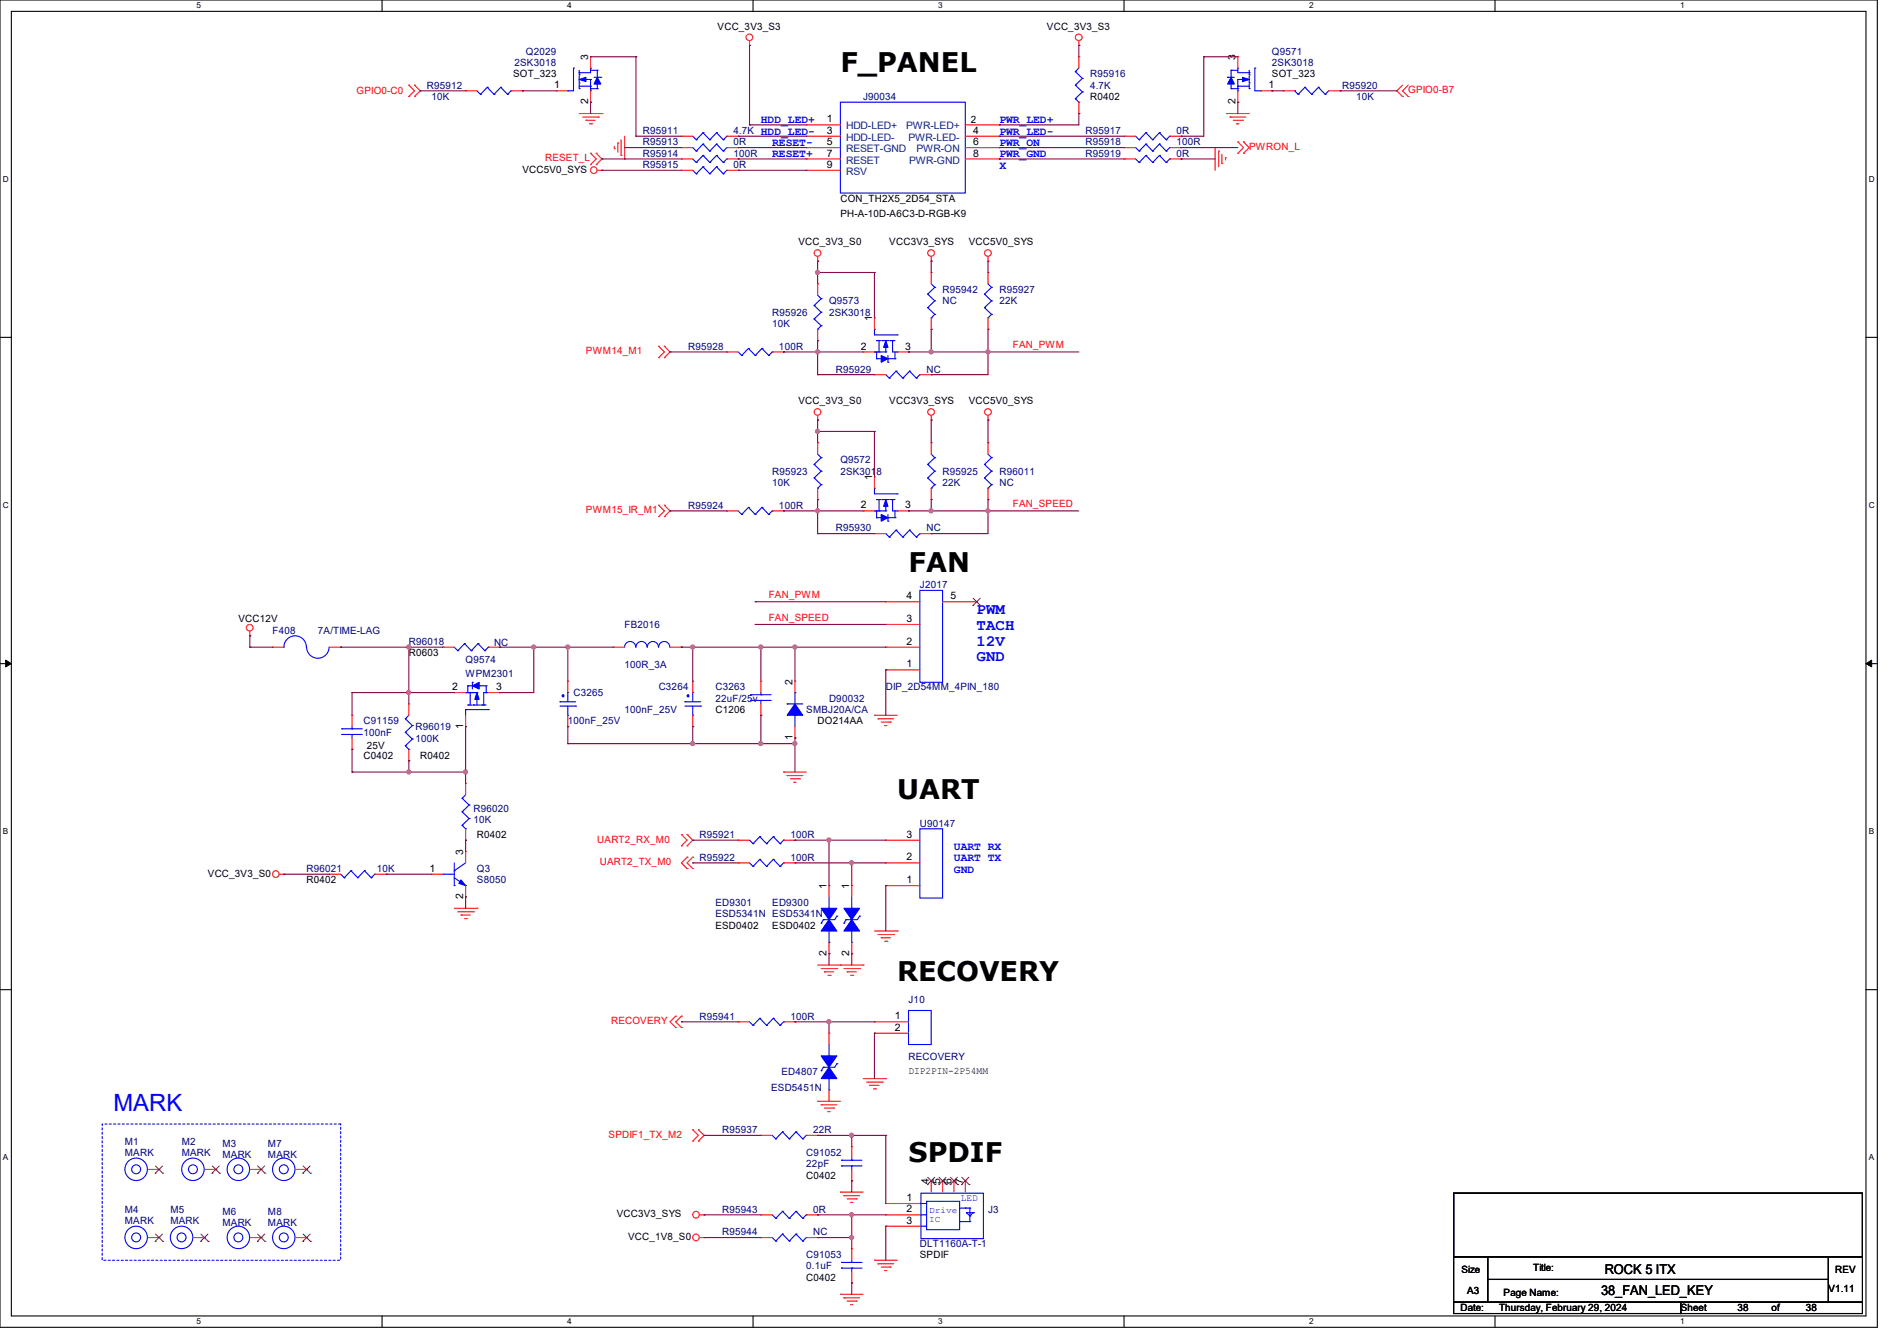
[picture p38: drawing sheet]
<svg xmlns="http://www.w3.org/2000/svg" width="297mm" height="210mm" viewBox="0 0 297 210" stroke-linecap="round" stroke-linejoin="round" font-family="sans-serif">
<defs><g id="words">
<g font-size="4.2">
<text x="131.6" y="11.3">F_PANEL</text>
<text x="142.2" y="89.6">FAN</text>
<text x="140.5" y="125.1">UART</text>
<text x="140.5" y="153.6">RECOVERY</text>
<text x="142.2" y="182">SPDIF</text>
</g>
<text font-size="3.7" fill="#00f" x="17.8" y="174">MARK</text>
<g font-size="2.5" fill="#00f">
<text x="152.9" y="96.2">PWM</text>
<text x="152.9" y="98.7">TACH</text>
<text x="152.9" y="101.1">12V</text>
<text x="152.9" y="103.6">GND</text>
</g>
<g font-size="2.1">
<text x="250.7" y="202.9">38_FAN_LED_KEY</text>
<text x="251.2" y="199.5">ROCK 5 ITX</text>
</g>
<g font-size="1.8" fill="#00f">
<text x="119.1" y="19.3">HDD_LED+</text>
<text x="120.9" y="22.9">RESET-</text>
<text x="156.5" y="19.3">PWR_LED+</text>
<text x="156.5" y="21.1">PWR_LED-</text>
<text x="156.5" y="22.9">PWR_ON</text>
<text x="120.9" y="24.6">RESET+</text>
<text x="156.5" y="24.6">PWR_GND</text>
<text x="156.5" y="26.4">X</text>
<text x="149.4" y="133.1">UART RX</text>
<text x="149.4" y="134.9">UART TX</text>
<text x="149.4" y="136.7">GND</text>
</g>
<g font-size="1.6">
<text x="112.4" y="4.7">VCC_3V3_S3</text>
<text x="163.9" y="4.7">VCC_3V3_S3</text>
<text x="92.1" y="9.4" transform="rotate(-90 92.1 9.4)">3</text>
<text x="193.4" y="9.4" transform="rotate(-90 193.4 9.4)">3</text>
<text x="80.3" y="12.1">SOT_323</text>
<text x="86.8" y="13.8">1</text>
<text x="92.1" y="16.3" transform="rotate(-90 92.1 16.3)">2</text>
<text x="170.7" y="15.7">R0402</text>
<text x="193.4" y="16.3" transform="rotate(-90 193.4 16.3)">2</text>
<text x="198.6" y="13.8">1</text>
<text x="199.1" y="12.1">SOT_323</text>
<text x="129.5" y="19.2">1</text>
<text x="129.5" y="21">3</text>
<text x="129.5" y="22.7">5</text>
<text x="152" y="19.2">2</text>
<text x="152.4" y="21">4</text>
<text x="152.4" y="22.7">6</text>
<text x="81.8" y="27.1">VCC5V0_SYS</text>
<text x="129.5" y="24.5">7</text>
<text x="129.5" y="26.3">9</text>
<text x="152.4" y="24.5">8</text>
<text x="131.6" y="31.7">CON_TH2X5_2D54_STA</text>
<text x="131.6" y="34">PH-A-10D-A6C3-D-RGB-K9</text>
<text x="125" y="38.4">VCC_3V3_S0</text>
<text x="139.2" y="38.4">VCC3V3_SYS</text>
<text x="151.7" y="38.4">VCC5V0_SYS</text>
<text x="136.5" y="50.3" transform="rotate(-90 136.5 50.3)">1</text>
<text x="134.8" y="54.7">2</text>
<text x="141.7" y="54.7">3</text>
<text x="125" y="63.3">VCC_3V3_S0</text>
<text x="139.2" y="63.3">VCC3V3_SYS</text>
<text x="151.7" y="63.3">VCC5V0_SYS</text>
<text x="136.5" y="75.2" transform="rotate(-90 136.5 75.2)">1</text>
<text x="134.8" y="79.6">2</text>
<text x="141.7" y="79.6">3</text>
<text x="141.9" y="93.9">4</text>
<text x="148.8" y="93.9">5</text>
<text x="37.3" y="97.5">VCC12V</text>
<text x="141.9" y="101">2</text>
<text x="141.9" y="97.4">3</text>
<text x="64" y="102.8">R0603</text>
<text x="124.1" y="107.2" transform="rotate(-90 124.1 107.2)">2</text>
<text x="141.9" y="104.5">1</text>
<text x="70.8" y="108.1">2</text>
<text x="77.7" y="108.1">3</text>
<text x="112" y="111.7">C1206</text>
<text x="128" y="113.5">DO214AA</text>
<text x="56.9" y="118.8">C0402</text>
<text x="57.4" y="117.3">25V</text>
<text x="65.8" y="118.8">R0402</text>
<text x="72.5" y="114.1" transform="rotate(-90 72.5 114.1)">1</text>
<text x="124.1" y="115.9" transform="rotate(-90 124.1 115.9)">1</text>
<text x="74.7" y="131.2">R0402</text>
<text x="141.9" y="131.2">3</text>
<text x="32.6" y="137.3">VCC_3V3_S0</text>
<text x="67.2" y="136.5">1</text>
<text x="72.5" y="133.9" transform="rotate(-90 72.5 133.9)">3</text>
<text x="141.9" y="134.7">2</text>
<text x="48" y="138.3">R0402</text>
<text x="72.5" y="140.8" transform="rotate(-90 72.5 140.8)">2</text>
<text x="129.4" y="139.2" transform="rotate(-90 129.4 139.2)">1</text>
<text x="133" y="139.2" transform="rotate(-90 133 139.2)">1</text>
<text x="141.9" y="138.3">1</text>
<text x="112" y="145.5">ESD0402</text>
<text x="120.9" y="145.5">ESD0402</text>
<text x="129.4" y="149.7" transform="rotate(-90 129.4 149.7)">2</text>
<text x="133" y="149.7" transform="rotate(-90 133 149.7)">2</text>
<text x="140.1" y="159.6">1</text>
<text x="140.1" y="161.4">2</text>
<text x="142.2" y="168.2">DIP2PIN-2P54MM</text>
<text x="126.2" y="184.6">C0402</text>
<text x="145.4" y="185.5" transform="rotate(-90 145.4 185.5)">4</text>
<text x="147.2" y="185.5" transform="rotate(-90 147.2 185.5)">5</text>
<text x="149" y="185.5" transform="rotate(-90 149 185.5)">6</text>
<text x="150.7" y="185.5" transform="rotate(-90 150.7 185.5)">7</text>
<text x="96.6" y="190.6">VCC3V3_SYS</text>
<text x="141.9" y="191.6">3</text>
<text x="141.9" y="189.9">2</text>
<text x="141.9" y="188.1">1</text>
<text x="98.3" y="194.2">VCC_1V8_S0</text>
<text x="144" y="197">SPDIF</text>
<text x="126.2" y="200.6">C0402</text>
<text x="228.8" y="199.3">Size</text>
<text x="229.7" y="202.7">A3</text>
<text x="235.4" y="202.9">Page Name:</text>
<text x="240" y="199">Title:</text>
<text x="286.3" y="202.4">V1.11</text>
<text x="287.3" y="199.3">REV</text>
<text x="228.6" y="205.4">Date:</text>
<text x="234.7" y="205.4">Thursday, February 29, 2024</text>
<text x="263.1" y="205.4">Sheet</text>
<text x="272" y="205.4">38</text>
<text x="277.4" y="205.4">of</text>
<text x="282.7" y="205.4">38</text>
</g>
<g font-size="1.6" fill="#000080">
<text x="80.6" y="10.3">2SK3018</text>
<text x="82.3" y="8.6">Q2029</text>
<text x="199.1" y="8.6">Q9571</text>
<text x="199.1" y="10.3">2SK3018</text>
<text x="66.8" y="13.9">R95912</text>
<text x="67.6" y="15.7">10K</text>
<text x="135.1" y="15.7">J90034</text>
<text x="170.7" y="12.1">R95916</text>
<text x="170.7" y="13.9">4.7K</text>
<text x="210.1" y="13.9">R95920</text>
<text x="212.3" y="15.7">10K</text>
<text x="100.6" y="22.8">R95913</text>
<text x="100.6" y="21">R95911</text>
<text x="114.9" y="22.8">0R</text>
<text x="114.9" y="21">4.7K HDD_LED-</text>
<text x="170" y="21">R95917</text>
<text x="170" y="22.8">R95918</text>
<text x="184.2" y="21">0R</text>
<text x="184.2" y="22.8">100R</text>
<text x="100.6" y="26.3">R95915</text>
<text x="100.6" y="24.6">R95914</text>
<text x="114.9" y="26.3">0R</text>
<text x="114.9" y="24.6">100R</text>
<text x="170" y="24.6">R95919</text>
<text x="184.2" y="24.6">0R</text>
<text x="129.8" y="47.7">Q9573</text>
<text x="147.6" y="45.9">R95942</text>
<text x="147.6" y="47.7">NC</text>
<text x="156.5" y="45.9">R95927</text>
<text x="156.5" y="47.7">22K</text>
<text x="120.9" y="49.4">R95926</text>
<text x="120.9" y="51.2">10K</text>
<text x="129.8" y="49.4">2SK3018</text>
<text x="107.7" y="54.8">R95928</text>
<text x="122" y="54.8">100R</text>
<text x="130.9" y="58.3">R95929</text>
<text x="145.1" y="58.3">NC</text>
<text x="120.9" y="74.3">R95923</text>
<text x="120.9" y="76.1">10K</text>
<text x="131.6" y="72.6">Q9572</text>
<text x="131.6" y="74.3">2SK301</text>
<text x="137.2" y="74.3">8</text>
<text x="147.6" y="74.3">R95925</text>
<text x="147.6" y="76.1">22K</text>
<text x="156.5" y="74.3">R96011</text>
<text x="156.5" y="76.1">NC</text>
<text x="107.7" y="79.7">R95924</text>
<text x="122" y="79.7">100R</text>
<text x="130.9" y="83.2">R95930</text>
<text x="145.1" y="83.2">NC</text>
<text x="144" y="92.1">J2017</text>
<text x="42.7" y="99.2">F408</text>
<text x="49.8" y="99.2">7A/TIME-LAG</text>
<text x="64" y="101">R96018</text>
<text x="77.3" y="101.2">NC</text>
<text x="97.8" y="98.3">FB2016</text>
<text x="72.9" y="103.8">Q9574</text>
<text x="72.9" y="106">WPM2301</text>
<text x="97.8" y="104.6">100R_3A</text>
<text x="56.9" y="113.5">C91159</text>
<text x="88.9" y="113.5">100nF_25V</text>
<text x="89.8" y="109">C3265</text>
<text x="97.8" y="111.7">100nF_25V</text>
<text x="103.1" y="108.1">C3264</text>
<text x="112" y="108.1">C3263</text>
<text x="112" y="109.9">22uF/25v</text>
<text x="126.2" y="111.7">SMBJ20A/CA</text>
<text x="129.8" y="109.9">D90032</text>
<text x="138.7" y="108.1">DIP_2D54MM_4PIN_180</text>
<text x="56.9" y="115.2">100nF</text>
<text x="65.1" y="114.3">R96019</text>
<text x="65.1" y="116.1">100K</text>
<text x="74.1" y="127.1">R96020</text>
<text x="74.1" y="128.9">10K</text>
<text x="109.5" y="131.2">R95921</text>
<text x="123.7" y="131.2">100R</text>
<text x="144" y="129.5">U90147</text>
<text x="48" y="136.6">R96021</text>
<text x="59" y="136.6">10K</text>
<text x="74.7" y="136.6">Q3</text>
<text x="109.5" y="134.8">R95922</text>
<text x="123.7" y="134.8">100R</text>
<text x="74.7" y="138.3">S8050</text>
<text x="112" y="141.9">ED9301</text>
<text x="112" y="143.7">ESD5341N ESD5341N</text>
<text x="120.9" y="141.9">ED9300</text>
<text x="109.5" y="159.7">R95941</text>
<text x="123.7" y="159.7">100R</text>
<text x="142.2" y="157">J10</text>
<text x="142.2" y="166.1">RECOVERY</text>
<text x="120.7" y="170.9">ESD5451N</text>
<text x="122.3" y="168.4">ED4807</text>
<text x="19.6" y="179.2">M1</text>
<text x="28.4" y="179.2">M2</text>
<text x="34.8" y="179.6">M3</text>
<text x="42" y="179.6">M7</text>
<text x="113.1" y="177.5">R95937</text>
<text x="127.3" y="177.5">22R</text>
<text x="19.6" y="181">MARK</text>
<text x="28.4" y="181">MARK</text>
<text x="34.8" y="181.4">MARK</text>
<text x="42" y="181.4">MARK</text>
<text x="126.2" y="181">C91052</text>
<text x="126.2" y="182.8">22pF</text>
<text x="19.6" y="189.9">M4</text>
<text x="19.6" y="191.7">MARK</text>
<text x="26.7" y="189.9">M5</text>
<text x="26.7" y="191.7">MARK</text>
<text x="34.8" y="190.2">M6</text>
<text x="42" y="190.2">M8</text>
<text x="113.1" y="189.9">R95943</text>
<text x="127.3" y="189.9">0R</text>
<text x="154.7" y="189.9">J3</text>
<text x="34.8" y="192">MARK</text>
<text x="42" y="192">MARK</text>
<text x="113.1" y="193.5">R95944</text>
<text x="126.2" y="197">C91053</text>
<text x="127.3" y="193.5">NC</text>
<text x="144" y="195.2">DLT1160A-T-1</text>
<text x="126.2" y="198.8">0.1uF</text>
</g>
<g font-size="1.6" fill="#f00">
<text x="55.8" y="14.8">GPIO0-C0</text>
<text x="220.5" y="14.6">GPIO0-B7</text>
<text x="195.6" y="23.5">PWRON_L</text>
<text x="85.3" y="25.3">RESET_L</text>
<text x="91.7" y="55.5">PWM14_M1</text>
<text x="158.6" y="54.6">FAN_PWM</text>
<text x="91.7" y="80.4">PWM15_IR_M1</text>
<text x="158.6" y="79.5">FAN_SPEED</text>
<text x="120.4" y="93.7">FAN_PWM</text>
<text x="120.4" y="97.2">FAN_SPEED</text>
<text x="93.5" y="132">UART2_RX_M0</text>
<text x="93.9" y="135.5">UART2_TX_M0</text>
<text x="95.7" y="160.4">RECOVERY</text>
<text x="95.3" y="178.2">SPDIF1_TX_M2</text>
</g>
<g font-size="1.6" fill="#004080">
<text x="132.5" y="20.3">HDD-LED+</text>
<text x="132.5" y="22.1">HDD-LED-</text>
<text x="132.5" y="23.8">RESET-GND</text>
<text x="141.9" y="20.3">PWR-LED+</text>
<text x="142.2" y="22.1">PWR-LED-</text>
<text x="143.5" y="23.8">PWR-ON</text>
<text x="132.5" y="25.6">RESET</text>
<text x="132.5" y="27.4">RSV</text>
<text x="142.3" y="25.6">PWR-GND</text>
</g>
<text font-size="1.6" fill="#00f" x="150.4" y="188.1">LED</text>
<g font-size="1.4" fill="#00f">
<text x="145.5" y="189.9">Drive</text>
<text x="145.5" y="191.3">IC</text>
</g>
<g font-size="1.3">
<text x="30.8" y="1.3">5</text>
<text x="88.8" y="1.3">4</text>
<text x="146.9" y="1.3">3</text>
<text x="205" y="1.3">2</text>
<text x="263.1" y="1.3">1</text>
<text x=".5" y="28.4">D</text>
<text x="292.6" y="28.4">D</text>
<text x=".5" y="79.5">C</text>
<text x="292.6" y="79.5">C</text>
<text x=".5" y="130.6">B</text>
<text x="292.6" y="130.6">B</text>
<text x=".5" y="181.7">A</text>
<text x="292.6" y="181.7">A</text>
<text x="30.8" y="207.4">5</text>
<text x="88.8" y="207.4">4</text>
<text x="146.9" y="207.4">3</text>
<text x="205" y="207.4">2</text>
<text x="263.1" y="207.4">1</text>
</g>
</g></defs>
<g fill="none" stroke="#000" stroke-width=".17">
<path d="M0 0h293.9v207.9h-293.9zM1.8 1.8h290.3v204.3h-290.3zM59.8 0v1.8M117.9 0v1.8M176 0v1.8M234.1 0v1.8M0 52.8h1.8M292.1 52.8h1.8M0 103.9h1.8M292.1 103.9h1.8M0 155h1.8M292.1 155h1.8"/>
<path d="M227.6 186.9h64v9.9h-64zM227.6 196.8h5.3v7.1h-5.3zM232.9 196.8h53.4v3.6h-53.4zM286.3 196.8h5.3v7.1h-5.3zM59.8 206.1v1.8M117.9 206.1v1.8M176 206.1v1.8M227.6 203.9h35.5v1.8h-35.5zM232.9 200.4h53.4v3.5h-53.4zM234.1 206.1v1.8M263.1 203.9h28.5v1.8h-28.5z"/>
</g>
<path d="M.9 103.4l.9 .5-.9 .5zM292.1 103.9l.9-.5v1z" fill="#000"/>
<path d="M.9 103.4l.9 .5-.9 .5zM292.1 103.9l.9-.5v1z" fill="none" stroke="#000" stroke-width=".16"/>
<path d="M16 176h37.3v21.4h-37.3z" fill="none" stroke="#00f" stroke-width=".17" stroke-dasharray=".3 .3"/>
<g fill="none" stroke="#f00" stroke-width=".17">
<path d="M64 15.1h.1M64 13.3h.1M64 13.3l.9 .9-.9 .9M64.9 13.3h.1M64.9 15.1h.1M64.9 13.3l.9 .9-.9 .9M90.7 17.8h3.5M91.2 18.3h2.5M91.7 18.8h.1M91.7 18.8h1.5M92.3 19.4h.3M92.6 19.4h.1"/>
<path d="M93.7 18.3h.1M94.2 17.8h.1M117.3 7.1h.1M117.3 6.4v.7M168.9 7.1h.1M168.9 6.4v.7M192 17.8h.1M192 17.8h3.6M192.6 18.3h.1M192.6 18.3h2.4M193.1 18.8h1.4M193.6 19.4h.1"/>
<path d="M193.6 19.4h.4M194.5 18.8h.1M218.7 14.2h.1M218.7 14.2l.9 .9M219.6 14.2h.1M219.6 15.1h.1M219.6 14.2l.9 .9M219.6 13.3l-.9 .9M220.5 15.1h.1M220.5 13.3l-.9 .9M92.5 24h.1M92.5 25.8h.1"/>
<path d="M92.5 24l.8 .9-.8 .9M93.3 25.8h.1M93.3 24h.1M93.3 24l.9 .9-.9 .9M93.5 26.7h.7M94.2 26.7h.1M96.2 23.3h.1M96.2 22.9v.4M96.7 22.4h.1M96.7 22.4v1.4M97.2 24.3h.1M97.2 21.9v2.4"/>
<path d="M97.8 24.9h.1M97.8 21.3v3.6M106.7 26.7h.1M106.7 26.7h1.8M113.8 26.7h1.8M115.6 26.7h.1M190.2 23.1h.1M190.2 23.1v3.6M190.8 23.7h.1M190.8 23.7v2.4M191.3 25.6h.1M191.3 24.2v1.4"/>
<path d="M191.9 24.7h.1M191.9 24.7v.4M193.8 24h.1M193.8 22.2h.1M193.8 22.2l.9 .9-.9 .9M194.7 24h.1M194.7 22.2h.1M194.7 22.2l.9 .9-.9 .9M103.1 54.2h.1M103.1 56h.1M103.1 54.2l.9 .9-.9 .9M104 56h.1"/>
<path d="M104 54.2h.1M104 54.2l.9 .9-.9 .9M128 40.9h.1M128 40.2v.7M145.8 40.9h.1M145.8 40.2v.7M154.7 40.9h.1M154.7 40.2v.7M103.1 79.1h.1M103.1 79.1l.9 .9-.9 .9M104 79.1h.1M104 79.1l.9 .9-.9 .9"/>
<path d="M128 65.8h.1M128 65.1v.7M145.8 65.8h.1M145.8 65.1v.7M154.7 65.8h.1M154.7 65.1v.7M39.1 99.6h.1M39.1 98.8v.8M103.1 80.9h.1M104 80.9h.1M138.7 97.8h.1M138.7 94.2h.1"/>
<path d="M138.7 97.8h5.3M138.7 94.2h5.3M147.6 94.2h5.3M152.9 94.2h.1M136.9 112h.1M136.9 112h3.6M137.5 112.6h.1M137.5 112.6h2.4M138 113.1h1.4M138.5 113.6h.1M138.5 113.6h.4M138.7 104.9h.1"/>
<path d="M138.7 101.3h.1M138.7 104.9h5.3M138.7 101.3h5.3M139.4 113.1h.1M43.7 136.9h.7M44.4 136.9h.1M106.7 130.7h.1M106.7 132.5h.1M106.7 130.7l.9 .9-.9 .9M107.6 134.2h.1M107.6 136h.1M107.6 132.5h.1"/>
<path d="M107.6 130.7h.1M107.6 134.2l-.9 .9 .9 .9M107.6 130.7l.9 .9-.9 .9M108.5 134.2h.1M108.5 136h.1M108.5 134.2l-.9 .9 .9 .9M122.7 120.9h.1M122.7 120.9h3.5M123.2 121.5h.1M123.2 121.5h2.5M123.7 122h1.5M124.3 122.5h.1"/>
<path d="M124.3 122.5h.3M125.2 122h.1M71.1 142.2h3.6M71.7 142.8h2.4M72.2 143.3h.1M72.2 143.3h1.4M72.7 143.8h.4M73.1 143.8h.1M74.1 142.8h.1M74.7 142.2h.1M105.8 159.1h.1M105.8 159.1l-.9 .9 .9 .9"/>
<path d="M106.7 159.1h.1M106.7 159.1l-.9 .9 .9 .9M128 151.1h7.1M128.6 151.7h2.4M129.1 152.2h.1M129.1 152.2h1.4M129.6 152.7h.4M130 152.7h.1M131 151.7h.1M131.6 151.1h.1M132.1 151.7h2.5M132.6 152.2h.1"/>
<path d="M132.6 152.2h1.5M133.2 152.7h.3M133.5 152.7h.1M134.6 151.7h.1M135.1 151.1h.1M136.9 145.8h3.6M137.5 146.3h2.4M138 146.9h.1M138 146.9h1.4M138.5 147.4h.4M138.9 147.4h.1M139.9 146.3h.1"/>
<path d="M140.5 145.8h.1M105.8 160.9h.1M106.7 160.9h.1M108.5 176.9h.1M108.5 178.7h.1M108.5 176.9l.8 .9-.8 .9M109.3 178.7h.1M109.3 176.9h.1M109.3 176.9l.9 .9-.9 .9M128 172.5h.1M128 172.5h3.6M128.6 173h.1"/>
<path d="M128.6 173h2.4M129.1 173.5h1.4M129.6 174.1h.1M129.6 174.1h.4M130.5 173.5h.1M135.1 168.9h3.6M135.7 169.5h2.4M136.2 170h.1M136.2 170h1.4M136.7 170.5h.4M137.1 170.5h.1M138.1 169.5h.1"/>
<path d="M138.7 168.9h.1M109.5 190.2h.7M109.5 193.8h.7M110.2 190.2h.1M110.2 193.8h.1M131.6 186.7h.1M131.6 186.7h3.5M132.1 187.2h.1M132.1 187.2h2.5M132.6 187.7h1.5M133.2 188.3h.1M133.2 188.3h.3"/>
<path d="M133.3 195.6h.1M133.3 195.6v1.8M133.3 199.1v1.8M134.1 187.7h.1M136.9 197.4h.1M136.9 197.4h3.6M137.5 197.9h.1M137.5 197.9h2.4M138 198.4h1.4M138.5 199h.1M138.5 199h.4M139.4 198.4h.1"/>
<path d="M131.6 202.7h.1M131.6 202.7h3.5M132.1 203.2h.1M132.1 203.2h2.5M132.6 203.8h1.5M133.2 204.3h.1M133.2 204.3h.3M133.3 200.9h.1M134.1 203.8h.1"/>
<circle cx="117.3" cy="5.8" r=".52"/>
<circle cx="168.9" cy="5.8" r=".52"/>
<circle cx="93" cy="26.6" r=".52"/>
<circle cx="128" cy="39.6" r=".52"/>
<circle cx="145.8" cy="39.6" r=".52"/>
<circle cx="154.7" cy="39.6" r=".52"/>
<circle cx="128" cy="64.5" r=".52"/>
<circle cx="145.8" cy="64.5" r=".52"/>
<circle cx="154.7" cy="64.5" r=".52"/>
<circle cx="39.1" cy="98.3" r=".52"/>
<circle cx="43.2" cy="136.9" r=".52"/>
<circle cx="109" cy="190.2" r=".52"/>
<circle cx="109" cy="193.8" r=".52"/>
</g>
<g fill="none" stroke="#00f" stroke-width=".17">
<path d="M193.8 13.5h.1M193.8 12.4h.1M193.8 11.4h1.8M193.8 13.5h1.8M193.8 12.4h1.8M195.6 11.4h.1M195.6 13h.1M195.6 13.9h.1M195.6 11.7h.1M195.6 11v.7M195.6 11.9v1.1M195.6 13.2v.7"/>
<path d="M108.5 26.7l.5 .5M109 27.2h.1M110.1 26.1h.1M110.1 26.1l-1.1 1.1M110.1 26.1l1 1.1M111.1 27.2h.1M112.2 26.1h.1M112.2 26.1l-1.1 1.1M112.2 26.1l1 1.1M113.2 27.2h.1M113.8 26.7h.1M113.8 26.7l-.6 .5"/>
<path d="M144 92.5h3.6v14.3h-3.6zM131.7 198.6h.1M131.7 197.7h.1M131.7 198.6h3.3M131.7 197.7h3.3M133.3 197.7h.1M133.3 198.6h.1M133.3 197.4v.3M133.3 198.6v.5"/>
</g>
<path d="M152.3 94.8h.1M152.4 93.7l1.1 1.1M153.5 93.7l-1.2 1.1M153.5 94.8h.1" fill="none" stroke="#804000" stroke-width=".16"/>
<path d="M194.5 12.1l1.1 .3-1.1 .4z" fill="#00f"/>
<path d="M193.8 14.2h.1M193.8 12.4v1.8M194.5 12.1l1.1 .3-1.1 .4z" fill="none" stroke="#00f" stroke-width=".17"/>
<path d="M192.7 12.1l.6 1.1h-1.1z" fill="#00f"/>
<g fill="none" stroke="#00f" stroke-width=".17">
<path d="M90.7 11.4h.1M90.7 13h.1M90.7 13.9h.1M90.7 11.7h.1M90.7 11.4h1.8M90.7 13.5h1.8M90.7 12.4h1.8M90.7 11v.7M90.7 11.9v1.1M90.7 13.2v.7M92.5 13.5h.1M92.5 12.4h.1"/>
<path d="M192.2 12.1h.1M192.2 12.1h1.1M192.7 12.1l.6 1.1h-1.1zM192.7 11h.1M192.7 12.1h.1M192.7 13.9h.1M192.7 11h1.1M192.7 11v1.1M192.7 13.2v.7M192.7 13.9h1.1M193.8 13.9h.1M193.8 10.7h.1"/>
<path d="M193.8 10.7v.7M196.5 10.7h.1M196.5 10.7v3.5h.9M197.4 14.2h.1"/>
</g>
<path d="M193.8 8.9h.1M193.8 16h.1M193.8 8.9v1.8M193.8 14.2v1.8M197.4 14.2h1.7M199.1 14.2h.1" fill="none" stroke="#f00" stroke-width=".17"/>
<path d="M90.7 12.4l1-.3v.7z" fill="#00f"/>
<path d="M90.7 12.4l1-.3v.7zM92.5 14.2h.1M92.5 12.4v1.8" fill="none" stroke="#00f" stroke-width=".17"/>
<path d="M93.5 12.1l.6 1.1h-1.1z" fill="#00f"/>
<g fill="none" stroke="#00f" stroke-width=".17">
<path d="M88.9 14.2h.1M89.8 10.7h.1M89.8 10.7v3.5h-.9M92.5 13.9h.1M92.5 10.7h.1M92.5 11h1M92.5 13.9h1M92.5 10.7v.7M93 12.1h1.1M93.5 12.1l.6 1.1h-1.1zM93.5 11h.1M93.5 12.1h.1"/>
<path d="M93.5 13.9h.1M93.5 11v1.1M93.5 13.2v.7M94.1 12.1h.1M69.3 136.9h.1M69.3 136.9h1.8M71.1 136.4h.1M71.1 138.7h.1M71.1 137.5l1.8 1.2M71.1 135.1v3.6M72.9 138.7h.1M72.9 135.1l-1.8 1.3"/>
</g>
<path d="M87.1 14.2h.1M87.1 14.2h1.8M92.5 8.9h.1M92.5 16h.1M92.5 8.9v1.8M92.5 14.2v1.8" fill="none" stroke="#f00" stroke-width=".17"/>
<path d="M72.2 137.8l.7 .9-1.1-.4z" fill="#00f"/>
<g fill="none" stroke="#00f" stroke-width=".17">
<path d="M137.2 53.3h.1M137.2 53.3h.8M137.6 55.1h.1M137.6 53.3v1.8M138.1 53.3h.1M138.1 53.3h1.1M138.7 55.1h.1M138.7 53.3v1.8M139.4 53.3h.1M139.4 53.3h.7M139.7 53.3h.1M139.7 53.3v1.8"/>
<path d="M72.2 137.8l.7 .9-1.1-.4z"/>
</g>
<path d="M67.6 136.9h.1M67.6 136.9h1.7M72.9 133.3h.1M72.9 133.3v1.8M72.9 138.7v1.8M72.9 140.5h.1" fill="none" stroke="#f00" stroke-width=".17"/>
<path d="M138.7 53.3l.3 1.1h-.7z" fill="#00f"/>
<path d="M136.9 55.1h.1M136.9 55.1h1.8M138.7 53.3l.3 1.1h-.7z" fill="none" stroke="#00f" stroke-width=".17"/>
<path d="M138 55.7l1 .5-1 .5z" fill="#00f"/>
<g fill="none" stroke="#00f" stroke-width=".17">
<path d="M108.5 23.1l.5 .6M109 23.7h.1M110.1 22.6h.1M110.1 22.6l-1.1 1.1M110.1 22.6l1 1.1M111.1 23.7h.1M112.2 22.6h.1M112.2 22.6l-1.1 1.1M112.2 22.6l1 1.1M113.2 23.7h.1M113.8 23.1h.1M113.8 23.1l-.6 .6"/>
<path d="M177.8 24.9l.6 .5M178.4 25.4h.1M179.4 24.3h.1M179.4 24.3l-1 1.1M179.4 24.3l1.1 1.1M180.5 25.4h.1M181.5 24.3h.1M181.5 24.3l-1 1.1M181.5 24.3l1.1 1.1M182.6 25.4h.1M183.1 24.9h.1M183.1 24.9l-.5 .5"/>
<path d="M136.9 51.6h.1M136.9 51.6v.9h3.6M137.2 56.2h.1M137.2 55.1h.1M137.2 56.2h.8M137.2 55.1v1.1M138 55.7l1 .5-1 .5zM139 56.2h.1M139 56.7h.1M139 56.2h1.1M139 55.7v1M139.7 55.1h.8"/>
<path d="M140.1 56.2h.1M140.1 55.1v1.1M140.5 52.5h.1M140.5 55.1h.1M145.2 46.1h.1M145.2 48.2h.1M145.2 46.1l1.1 1M145.2 48.2l1.1 1M145.8 49.8h.1M145.8 44.4l.5 .6M146.3 45h.1M146.3 47.1h.1"/>
<path d="M146.3 49.2h.1M146.3 45l-1.1 1.1M146.3 47.1l-1.1 1.1M146.3 49.2l-.5 .6M117.2 79.5h.1M117.2 79.5l-1.1 1.1M117.2 79.5l1 1.1M119.3 79.5h.1M119.3 79.5l-1.1 1.1M119.3 79.5l1.1 1.1M115.6 80l.5 .6M116.1 80.6h.1"/>
<path d="M118.2 80.6h.1M120.4 80.6h.1M120.9 80h.1M120.9 80l-.5 .6M53.5 115h.1M53.5 114.1h.1M53.5 115h3.2M53.5 114.1h3.2M55.1 114.1h.1M55.1 115h.1M55.1 113.8v.3M55.1 115v.6"/>
<path d="M71.1 101.3l.6 .6M71.7 101.9h.1M72.7 100.8h.1M72.7 100.8l-1 1.1M72.7 100.8l1.1 1.1M72.9 108.5h.1M72.9 111.1h.1M72.9 108.5h1.8M72.9 111.1v.9M72.9 111.1h3.6M73.6 108.5h.1M73.6 108.5v1.9"/>
<path d="M73.8 101.9h.1M74.7 108.5h.1M74.7 109.3h.1M74.7 108.5v.7M74.7 109.3v1.1M74.8 100.8h.1M74.8 100.8l-1 1.1M74.8 100.8l1.1 1.1M75.7 110.4h.1M75.7 108.5v1.9M75.9 101.9h.1M76.1 108.5h.1"/>
<path d="M76.1 108.5h.4M76.5 101.3h.1M76.5 111.1h.1M76.5 101.3l-.6 .6M142.2 158.2h3.6v5.4h-3.6zM120.9 193.8l.6 .6M121.5 194.4h.1M122.5 193.3h.1M122.5 193.3l-1 1.1M122.5 193.3l1.1 1.1M123.6 194.4h.1M124.6 193.3h.1"/>
<path d="M124.6 193.3l-1 1.1M124.6 193.3l1.1 1.1M125.7 194.4h.1M126.2 193.8h.1M126.2 193.8l-.5 .6"/>
<circle cx="30.2" cy="183.1" r="1.76"/>
<circle cx="30.2" cy="183.1" r=".7"/>
<circle cx="37.3" cy="193.8" r="1.76"/>
<circle cx="37.3" cy="193.8" r=".7"/>
</g>
<g fill="none" stroke="#f00" stroke-width=".17">
<path d="M106.7 23.1h.1M106.7 23.1h1.8M113.8 23.1h1.8M115.6 23.1h.1M176 24.9h.1M176 24.9h1.8M183.1 24.9h1.8M184.9 24.9h.1M135.1 55.1h.1M135.1 55.1h1.8M136.9 49.8h.1M136.9 49.8v1.8"/>
<path d="M140.5 55.1h1.7M142.2 55.1h.1M145.8 42.7h.1M145.8 51.6h.1M145.8 42.7v1.7M145.8 49.8v1.8M113.8 80h.1M113.8 80h1.8M120.9 80h1.8M122.7 80h.1M55.1 112h.1M55.1 117.3h.1"/>
<path d="M55.1 112v1.8M55.1 115.6v1.7M69.3 101.3h.1M69.3 101.3h1.8M76.5 101.3h1.7M78.2 101.3h.1M136.9 160h.1M136.9 161.8h.1M136.9 160h5.3M136.9 161.8h5.3M32 183.1h1.8M33.8 183.1h.1"/>
<path d="M39.1 193.8h1.8M40.9 193.8h.1M119.1 193.8h.1M119.1 193.8h1.8M126.2 193.8h1.8M128 193.8h.1"/>
</g>
<path d="M33.2 183.7h.1M33.2 182.6l1.2 1.1M34.3 182.6l-1.1 1.1M34.4 183.7h.1M40.3 194.4h.1M40.3 193.3l1.2 1.1M41.4 193.3l-1.1 1.1M41.5 194.4h.1" fill="none" stroke="#804000" stroke-width=".16"/>
<path d="M74.7 108.5l.3 1h-.7z" fill="#00f"/>
<path d="M73.2 110.4h.1M73.2 110.4h.8M74.1 110.4h.1M74.1 110.4h1.1M74.7 108.5l.3 1h-.7zM75.4 110.4h.1M75.4 110.4h.7" fill="none" stroke="#00f" stroke-width=".17"/>
<path d="M74 107.4l1-.6v1.1z" fill="#00f"/>
<g fill="none" stroke="#00f" stroke-width=".17">
<path d="M168.4 11.2h.1M168.4 13.3h.1M168.4 15.5h.1M168.4 11.2l1.1 1.1M168.4 13.3l1.1 1.1M168.4 15.5l.5 .5M168.9 16h.1M168.9 10.7l-.5 .5M169.5 12.3h.1M169.5 14.4h.1M169.5 12.3l-1.1 1M169.5 14.4l-1.1 1.1"/>
<path d="M108.5 24.9l.5 .5M109 25.4h.1M110.1 24.3h.1M110.1 24.3l-1.1 1.1M110.1 24.3l1 1.1M111.1 25.4h.1M112.2 24.3h.1M112.2 24.3l-1.1 1.1M112.2 24.3l1 1.1M113.2 25.4h.1M113.8 24.9h.1M113.8 24.9l-.6 .5"/>
<path d="M138.7 58.7l.5 .5M139.2 59.2h.1M140.3 58.1h.1M140.3 58.1l-1.1 1.1M140.3 58.1l1.1 1.1M141.4 59.2h.1M142.4 58.1h.1M142.4 58.1l-1 1.1M142.4 58.1l1.1 1.1M143.5 59.2h.1M144 58.7h.1M144 58.7l-.5 .5"/>
<path d="M137.2 78.2h.1M137.2 78.2h.8M137.6 78.2v1.8M138.1 78.2h.1M138.1 78.2h1.1M138.7 78.2v1.8M139.4 78.2h.1M139.4 78.2h.7M139.7 78.2h.1M139.7 78.2v1.8M137.6 80h.1M138.7 80h.1"/>
<path d="M73.2 107.4h.1M73.2 108.5h.1M73.2 107.4h.8M73.2 107.4v1.1M74 107.4l1-.6v1.1zM74 106.8h.1M74 106.8v1.1M75 107.4h.1M75 107.4h1.1M75.7 108.5h.1M76.1 107.4h.1M76.1 107.4v1.1h-.4"/>
<path d="M144 192h.9M144 190.2h.9M144 188.5h.9M144.2 186.9h9.8v7.1h-9.8zM144.9 192h.1M144.9 190.2h.1M144.9 188.5h.1M145.1 188.1h5.1v4.5h-5.1zM150.2 191.3h.1M150.2 189.2h1.6M150.2 191.3h1.6M151.1 189.2h.1"/>
<path d="M151.3 189.9h.1M151.3 189.9h1.1M151.3 189.9l.5 .5M151.8 189.2h.1M151.8 189.9h.1M151.8 190.4h.1M151.8 191.3h.1M151.8 189.2v2.1M152.4 189.9h.1M152.4 189.9l-.6 .5"/>
<circle cx="21.3" cy="193.8" r="1.76"/>
<circle cx="21.3" cy="193.8" r=".7"/>
</g>
<g fill="none" stroke="#f00" stroke-width=".17">
<path d="M168.9 8.9h.1M168.9 17.8h.1M168.9 8.9v1.8M168.9 16v1.8M106.7 24.9h.1M106.7 24.9h1.8M113.8 24.9h1.8M115.6 24.9h.1M136.9 58.7h.1M136.9 58.7h1.8M144 58.7h1.8M145.8 58.7h.1"/>
<path d="M71.1 108.5h.1M71.1 108.5h1.8M72.9 113.8h.1M72.9 112v1.8M76.5 108.5h1.7M78.2 108.5h.1M23.1 193.8h1.8M24.9 193.8h.1M138.7 192h.1M138.7 190.2h.1M138.7 188.5h.1M138.7 192h5.3"/>
<path d="M138.7 190.2h5.3M138.7 188.5h5.3M145.8 184.9h.1M145.8 184.9v1.8M147.6 184.9h.1M147.6 184.9v1.8M149.4 184.9h.1M149.4 184.9v1.8M151.1 184.9h.1M151.1 184.9v1.8"/>
</g>
<g fill="none" stroke="#804000" stroke-width=".16">
<path d="M24.3 194.4h.1M24.3 193.3l1.2 1.1M25.4 193.3l-1.1 1.1M25.5 194.4h.1M145.2 185.5h.1M145.2 184.4l1.2 1.1M146.3 184.4l-1.1 1.1M146.4 185.5h.1M147 185.5h.1M147 184.4l1.2 1.1M148.1 184.4l-1.1 1.1M148.2 185.5h.1"/>
<path d="M148.8 185.5h.1M148.8 184.4l1.1 1.1M149.9 184.4l-1.1 1.1M149.9 185.5h.1M150.5 185.5h.1M150.6 184.4l1.1 1.1M151.7 184.4l-1.2 1.1M151.7 185.5h.1"/>
</g>
<path d="M138.7 78.2l.3 1.1h-.7z" fill="#00f"/>
<path d="M138.7 78.2l.3 1.1h-.7zM136.9 80h.1M136.9 80h1.8" fill="none" stroke="#00f" stroke-width=".17"/>
<path d="M138 80.6l1 .5-1 .5z" fill="#00f"/>
<g fill="none" stroke="#00f" stroke-width=".17">
<path d="M136.9 76.5h.1M136.9 76.5v.8h3.6M140.5 77.3h.1M137.2 81.1h.1M137.2 80h.1M137.2 81.1h.8M137.2 80v1.1M138 80.6l1 .5-1 .5zM139 81.1h.1M139 81.6h.1M139 81.1h1.1M139 80.6v1"/>
<path d="M139.7 80h.8M140.1 81.1h.1M140.1 80v1.1M140.5 80h.1M123.2 110.2h.1M123.2 110.2h2.5M124.5 112h.1M124.5 108.5h.1M124.5 108.5v1.7M124.5 112v1.8"/>
</g>
<path d="M136.9 74.7h.1M136.9 74.7v1.8M135.1 80h.1M135.1 80h1.8M140.5 80h1.7M142.2 80h.1" fill="none" stroke="#f00" stroke-width=".17"/>
<path d="M124.5 110.2l1.2 1.8h-2.5z" fill-rule="evenodd" fill="#00f"/>
<g fill="none" stroke="#00f" stroke-width=".17">
<path d="M202.7 14.2h.1M202.7 14.2l.5 .6M203.2 14.8h.1M204.3 13.7h.1M204.3 13.7l1.1 1.1M204.3 13.7l-1.1 1.1M205.4 14.8h.1M206.4 13.7h.1M206.4 13.7l1.1 1.1M206.4 13.7l-1 1.1M207.5 14.8h.1M208 14.2l-.5 .6"/>
<path d="M177.8 21.3l.6 .6M178.4 21.9h.1M179.4 20.8h.1M179.4 20.8l-1 1.1M179.4 20.8l1.1 1.1M180.5 21.9h.1M181.5 20.8h.1M181.5 20.8l-1 1.1M181.5 20.8l1.1 1.1M182.6 21.9h.1M183.1 21.3h.1M183.1 21.3l-.5 .6"/>
<path d="M154.1 46.1h.1M154.1 48.2h.1M154.1 46.1l1.1 1M154.1 48.2l1.1 1M154.7 49.8h.1M154.7 44.4l.5 .6M155.2 45h.1M155.2 47.1h.1M155.2 49.2h.1M155.2 45l-1.1 1.1M155.2 47.1l-1.1 1.1M155.2 49.2l-.5 .6"/>
<path d="M63.5 112.6h.1M63.5 114.7h.1M63.5 116.8h.1M63.5 112.6l1.1 1M63.5 114.7l1.1 1M63.5 116.8l.5 .5M64 117.3h.1M64 112l-.5 .6M64.6 113.6h.1M64.6 115.7h.1M64.6 113.6l-1.1 1.1M64.6 115.7l-1.1 1.1"/>
<path d="M97.8 101.3a.87 .87 0 0 1 .9-.8 .87 .87 0 0 1 .8 .8M99.6 101.3a.87 .87 0 0 1 .8-.8 .87 .87 0 0 1 .9 .8M101.3 101.3a.87 .87 0 0 1 .9-.8 .87 .87 0 0 1 .9 .8M103.1 101.3a.87 .87 0 0 1 .9-.8 .87 .87 0 0 1 .9 .8M124.5 110.2l1.2 1.8h-2.5zM53.3 136.9l.6 .6M53.9 137.5h.1M54.9 136.4h.1M54.9 136.4l-1 1.1M54.9 136.4l1.1 1.1M56 137.5h.1M57.1 136.4h.1"/>
<path d="M57.1 136.4l-1.1 1.1M57.1 136.4l1 1.1M58.1 137.5h.1M58.7 136.9h.1M58.7 136.9l-.6 .6M72.3 125h.1M72.3 127.1h.1M72.3 129.2h.1M72.3 125l1.1 1.1M72.3 127.1l1.1 1.1M72.3 129.2l.6 .6M72.9 129.8h.1"/>
<path d="M72.9 124.5l-.6 .5M73.4 126.1h.1M73.4 128.2h.1M73.4 126.1l-1.1 1M73.4 128.2l-1.1 1M132.5 144h.1M132.5 144h1.7M133.3 142.2h.1M133.3 147.6h.1M133.3 140.5v1.7M133.3 145.8v1.8M120.9 190.2l.6 .6"/>
<path d="M121.5 190.8h.1M122.5 189.7h.1M122.5 189.7l-1 1.1M122.5 189.7l1.1 1.1M123.6 190.8h.1M124.6 189.7h.1M124.6 189.7l-1 1.1M124.6 189.7l1.1 1.1M125.7 190.8h.1M126.2 190.2h.1M126.2 190.2l-.5 .6"/>
</g>
<g fill="none" stroke="#f00" stroke-width=".17">
<path d="M200.9 14.2h.1M200.9 14.2h1.8M208 14.2h1.8M209.8 14.2h.1M176 21.3h.1M176 21.3h1.8M183.1 21.3h1.8M184.9 21.3h.1M154.7 42.7h.1M154.7 51.6h.1M154.7 42.7v1.7M154.7 49.8v1.8"/>
<path d="M64 110.2h.1M64 119.1h.1M64 110.2v1.8M64 117.3v1.8M96 101.3h.1M96 101.3h1.8M104.9 101.3h1.8M106.7 101.3h.1M124.5 115.6h.1M124.5 106.7h.1M124.5 106.7v1.8M124.5 113.8v1.8"/>
<path d="M51.6 136.9h.1M51.6 136.9h1.7M58.7 136.9h1.8M60.5 136.9h.1M72.9 122.7h.1M72.9 131.6h.1M72.9 122.7v1.8M72.9 129.8v1.8M119.1 190.2h.1M119.1 190.2h1.8M126.2 190.2h1.8M128 190.2h.1"/>
</g>
<path d="M132.1 142.2h2.5l-1.3 1.8z" fill-rule="evenodd" fill="#00f"/>
<path d="M132.1 142.2h2.5l-1.3 1.8zM132.1 144.6h.1M132.5 144l-.4 .6M134.6 143.5h.1M134.6 143.5l-.4 .5" fill="none" stroke="#00f" stroke-width=".17"/>
<path d="M133.3 144l1.3 1.8h-2.5z" fill-rule="evenodd" fill="#00f"/>
<g fill="none" stroke="#00f" stroke-width=".17">
<path d="M131.6 16h19.5v14.2h-19.5zM117.3 135.1l.6 .6M117.9 135.7h.1M119 134.6h.1M119 134.6l-1.1 1.1M119 134.6l1 1.1M120 135.7h.1M121.1 134.6h.1M121.1 134.6l-1.1 1.1M121.1 134.6l1 1.1M122.1 135.7h.1M122.7 135.1h.1"/>
<path d="M122.7 135.1l-.6 .6M144 129.8h3.6v10.8h-3.6zM133.3 144l1.3 1.8h-2.5zM128.9 167.1h.1M128.9 167.1h1.8M129.8 165.4h.1M129.8 170.7h.1M129.8 163.6v1.8M129.8 168.9v1.8"/>
<circle cx="37.3" cy="183.1" r="1.76"/>
<circle cx="37.3" cy="183.1" r=".7"/>
<circle cx="44.4" cy="193.8" r="1.76"/>
<circle cx="44.4" cy="193.8" r=".7"/>
</g>
<g fill="none" stroke="#f00" stroke-width=".17">
<path d="M126.2 19.6h.1M126.2 19.6h5.4M151.1 19.6h5.4M156.5 19.6h.1M126.2 21.3h.1M126.2 23.1h.1M126.2 24.9h.1M126.2 26.7h.1M126.2 21.3h5.4M126.2 23.1h5.4M126.2 24.9h5.4M126.2 26.7h5.4"/>
<path d="M151.1 21.3h5.4M151.1 23.1h5.4M151.1 24.9h5.4M156.5 21.3h.1M156.5 23.1h.1M156.5 24.9h.1M115.6 135.1h.1M115.6 135.1h1.7M122.7 135.1h1.8M124.5 135.1h.1M133.3 138.7h.1M133.3 138.7v1.8"/>
<path d="M138.7 138.7h.1M138.7 135.1h.1M138.7 131.6h.1M138.7 135.1h5.3M138.7 138.7h5.3M138.7 131.6h5.3M133.3 149.4h.1M133.3 147.6v1.8M39.1 183.1h1.8M40.9 183.1h.1M46.2 193.8h1.8M48 193.8h.1"/>
</g>
<path d="M40.3 183.7h.1M40.3 182.6l1.2 1.1M41.4 182.6l-1.1 1.1M41.5 183.7h.1M47.4 194.4h.1M47.5 193.3l1.1 1.1M48.6 193.3l-1.2 1.1M48.6 194.4h.1" fill="none" stroke="#804000" stroke-width=".16"/>
<path d="M128.6 165.4h2.4l-1.2 1.7z" fill-rule="evenodd" fill="#00f"/>
<path d="M128.6 165.4h2.4l-1.2 1.7zM128.6 167.7h.1M128.9 167.1l-.3 .6M131 166.6h.1M131 166.6l-.3 .5" fill="none" stroke="#00f" stroke-width=".17"/>
<path d="M129.8 167.1l1.2 1.8h-2.4z" fill-rule="evenodd" fill="#00f"/>
<g fill="none" stroke="#00f" stroke-width=".17">
<path d="M117.3 131.6l.6 .5M117.9 132.1h.1M119 131h.1M119 131l-1.1 1.1M119 131l1 1.1M120 132.1h.1M121.1 131h.1M121.1 131l-1.1 1.1M121.1 131l1 1.1M122.1 132.1h.1M122.7 131.6h.1M122.7 131.6l-.6 .5"/>
<path d="M128.9 144h.1M128.9 144h1.8M129.8 142.2h.1M129.8 147.6h.1M129.8 140.5v1.7M129.8 145.8v1.8M129.8 167.1l1.2 1.8h-2.4z"/>
</g>
<path d="M115.6 131.6h.1M115.6 131.6h1.7M122.7 131.6h1.8M124.5 131.6h.1M129.8 161.8h.1M129.8 172.5h.1M129.8 161.8v1.8M129.8 170.7v1.8" fill="none" stroke="#f00" stroke-width=".17"/>
<path d="M128.6 142.2h2.4l-1.2 1.8z" fill-rule="evenodd" fill="#00f"/>
<path d="M128.6 142.2h2.4l-1.2 1.8zM128.6 144.6h.1M128.9 144l-.3 .6M131 143.5h.1M131 143.5l-.3 .5" fill="none" stroke="#00f" stroke-width=".17"/>
<path d="M129.8 144l1.2 1.8h-2.4z" fill-rule="evenodd" fill="#00f"/>
<g fill="none" stroke="#00f" stroke-width=".17">
<path d="M74.7 14.2l.5 .6M75.2 14.8h.1M76.3 13.7h.1M76.3 13.7l-1.1 1.1M76.3 13.7l1 1.1M77.3 14.8h.1M78.4 13.7h.1M78.4 13.7l-1.1 1.1M78.4 13.7l1.1 1.1M79.5 14.8h.1M80 14.2h.1M80 14.2l-.5 .6"/>
<path d="M108.5 21.3l.5 .6M109 21.9h.1M110.1 20.8h.1M110.1 20.8l-1.1 1.1M110.1 20.8l1 1.1M111.1 21.9h.1M112.2 20.8h.1M112.2 20.8l-1.1 1.1M112.2 20.8l1 1.1M113.2 21.9h.1M113.8 21.3h.1M113.8 21.3l-.6 .6"/>
<path d="M177.8 23.1l.6 .6M178.4 23.7h.1M179.4 22.6h.1M179.4 22.6l-1 1.1M179.4 22.6l1.1 1.1M180.5 23.7h.1M181.5 22.6h.1M181.5 22.6l-1 1.1M181.5 22.6l1.1 1.1M182.6 23.7h.1M183.1 23.1h.1M183.1 23.1l-.5 .6"/>
<path d="M115.6 55.1l.5 .6M116.1 55.7h.1M117.2 54.6h.1M117.2 54.6l-1.1 1.1M117.2 54.6l1 1.1M118.2 55.7h.1M119.3 54.6h.1M119.3 54.6l-1.1 1.1M119.3 54.6l1.1 1.1M120.4 55.7h.1M120.9 55.1h.1M120.9 55.1l-.5 .6"/>
<path d="M127.5 72.7h.1M127.5 74.8h.1M127.5 72.7l1.1 1.1M127.5 74.8l1.1 1.1M128 76.5h.1M128 71.1l.6 .6M128.6 71.7h.1M128.6 73.8h.1M128.6 75.9h.1M128.6 71.7l-1.1 1M128.6 73.8l-1.1 1M128.6 75.9l-.6 .6"/>
<path d="M145.2 72.7h.1M145.2 74.8h.1M145.2 72.7l1.1 1.1M145.2 74.8l1.1 1.1M145.8 76.5h.1M145.8 71.1l.5 .6M146.3 71.7h.1M146.3 73.8h.1M146.3 75.9h.1M146.3 71.7l-1.1 1M146.3 73.8l-1.1 1M146.3 75.9l-.5 .6"/>
<path d="M154.1 72.7h.1M154.1 74.8h.1M154.1 72.7l1.1 1.1M154.1 74.8l1.1 1.1M154.7 76.5h.1M154.7 71.1l.5 .6M155.2 71.7h.1M155.2 73.8h.1M155.2 75.9h.1M155.2 71.7l-1.1 1M155.2 73.8l-1.1 1M155.2 75.9l-.5 .6"/>
<path d="M138.7 83.6l.5 .5M139.2 84.1h.1M140.3 83h.1M140.3 83l-1.1 1.1M140.3 83l1.1 1.1M141.4 84.1h.1M142.4 83h.1M142.4 83l-1 1.1M142.4 83l1.1 1.1M143.5 84.1h.1M144 83.6h.1M144 83.6l-.5 .5"/>
<path d="M44.4 101.3v.1a1.76 1.76 0 0 1 1.8-1.8 1.76 1.76 0 0 1 1.8 1.8v-.1M48 101.3a1.76 1.76 0 0 0 1.8 1.8 1.76 1.76 0 0 0 1.7-1.8M87.7 109.9h.1M87.7 109.9h2.4M87.7 110.6h2.4M88.9 112h.1M88.9 108.5h.1M88.9 108.5v1.4M88.9 110.6v1.4M90.1 110.6h.1M117.5 109.7h.1M117.5 108.8h.1"/>
<path d="M117.5 109.7h3.2M117.5 108.8h3.2M119.1 108.8h.1M119.1 109.7h.1M119.1 108.5v.3M119.1 109.7v.5M119 159.5h.1M119 159.5l-1.1 1.1M119 159.5l1 1.1M121.1 159.5h.1M121.1 159.5l-1.1 1.1M121.1 159.5l1 1.1"/>
<path d="M129.8 144l1.2 1.8h-2.4zM117.3 160l.6 .6M117.9 160.6h.1M120 160.6h.1M122.1 160.6h.1M122.7 160h.1M122.7 160l-.6 .6M131.7 182.6h.1M131.7 181.7h.1M131.7 182.6h3.3M131.7 181.7h3.3M133.3 181.7h.1"/>
<path d="M133.3 182.6h.1M133.3 181.4v.3M133.3 182.6v.5"/>
<circle cx="21.3" cy="183.1" r="1.76"/>
<circle cx="21.3" cy="183.1" r=".7"/>
<circle cx="28.4" cy="193.8" r="1.76"/>
<circle cx="28.4" cy="193.8" r=".7"/>
</g>
<g fill="none" stroke="#f00" stroke-width=".17">
<path d="M72.9 14.2h.1M72.9 14.2h1.8M80 14.2h1.8M81.8 14.2h.1M106.7 21.3h.1M106.7 21.3h1.8M113.8 21.3h1.8M115.6 21.3h.1M176 23.1h.1M176 23.1h1.8M183.1 23.1h1.8M184.9 23.1h.1"/>
<path d="M113.8 55.1h.1M113.8 55.1h1.8M120.9 55.1h1.8M122.7 55.1h.1M128 69.3h.1M128 78.2h.1M128 69.3v1.8M128 76.5v1.7M145.8 69.3h.1M145.8 78.2h.1M145.8 69.3v1.8M145.8 76.5v1.7"/>
<path d="M154.7 69.3h.1M154.7 78.2h.1M154.7 69.3v1.8M154.7 76.5v1.7M136.9 83.6h.1M136.9 83.6h1.8M144 83.6h1.8M145.8 83.6h.1M42.7 101.3h.1M42.7 101.3h1.7M51.6 101.3h1.7M53.3 101.3h.1"/>
<path d="M119.1 106.7h.1M119.1 112h.1M119.1 106.7v1.8M119.1 110.2v1.8M129.8 138.7h.1M129.8 138.7v1.8M129.8 149.4h.1M129.8 147.6v1.8M115.6 160h.1M115.6 160h1.7M122.7 160h1.8M124.5 160h.1"/>
<path d="M133.3 179.6h.1M133.3 179.6v1.8M23.1 183.1h1.8M24.9 183.1h.1M30.2 193.8h1.8M32 193.8h.1M133.3 184.9h.1M133.3 183.1v1.8"/>
</g>
<path d="M24.3 183.7h.1M24.3 182.6l1.2 1.1M25.4 182.6l-1.1 1.1M25.5 183.7h.1M31.4 194.4h.1M31.5 193.3l1.1 1.1M32.6 193.3l-1.2 1.1M32.6 194.4h.1" fill="none" stroke="#804000" stroke-width=".16"/>
<circle cx="88.1" cy="109" r=".16" fill="#00f"/>
<g fill="none" stroke="#00f" stroke-width=".17">
<path d="M127.5 47.8h.1M127.5 50h.1M127.5 47.8l1.1 1.1M127.5 50l1.1 1M128 51.6h.1M128 46.2l.6 .6M128.6 46.8h.1M128.6 48.9h.1M128.6 51h.1M128.6 46.8l-1.1 1M128.6 48.9l-1.1 1.1M128.6 51l-.6 .6"/>
<path d="M107.2 109.9h.1M107.2 109.9h2.5M107.2 110.6h2.5M108.5 112h.1M108.5 108.5h.1M108.5 108.5v1.4M108.5 110.6v1.4M109.7 110.6h.1"/>
<circle cx="88.1" cy="109" r=".16"/>
</g>
<path d="M128 44.4h.1M128 53.3h.1M128 44.4v1.8M128 51.6v1.7M88.9 106.7h.1M88.9 113.8h.1M88.9 106.7v1.8M88.9 112v1.8" fill="none" stroke="#f00" stroke-width=".17"/>
<circle cx="107.7" cy="109" r=".16" fill="#00f"/>
<g fill="none" stroke="#00f" stroke-width=".17">
<path d="M120.9 177.8l.6 .6M121.5 178.4h.1M122.5 177.2h.1M122.5 177.2l-1 1.2M122.5 177.2l1.1 1.2M123.6 178.4h.1M124.6 177.2h.1M124.6 177.2l-1 1.2M124.6 177.2l1.1 1.2M125.7 178.4h.1M126.2 177.8h.1M126.2 177.8l-.5 .6"/>
<circle cx="107.7" cy="109" r=".16"/>
<circle cx="44.4" cy="183.1" r="1.76"/>
<circle cx="44.4" cy="183.1" r=".7"/>
</g>
<path d="M108.5 106.7h.1M108.5 113.8h.1M108.5 106.7v1.8M108.5 112v1.8M119.1 177.8h.1M119.1 177.8h1.8M126.2 177.8h1.8M128 177.8h.1M46.2 183.1h1.8M48 183.1h.1" fill="none" stroke="#f00" stroke-width=".17"/>
<path d="M47.4 183.7h.1M47.5 182.6l1.1 1.1M48.6 182.6l-1.2 1.1M48.6 183.7h.1" fill="none" stroke="#804000" stroke-width=".16"/>
<g fill="none" stroke="#800040" stroke-width=".17">
<path d="M65.8 14.2h.1M65.8 14.2h7.1M81.8 14.2h.1M81.8 14.2h5.3M92.5 8.9h.1M92.5 16h.1M92.5 8.9h7.1M92.5 16v1.8M99.6 8.9h.1M99.6 8.9v12.4M117.3 19.6h.1M117.3 7.1h.1"/>
<path d="M117.3 19.6h8.9M117.3 7.1v12.5M156.5 19.6h.1M168.9 7.1h.1M168.9 17.8h.1M168.9 17.8v1.8h-12.4M168.9 7.1v1.8M188.5 8.9h.1M188.5 8.9v12.4h-3.6M188.5 8.9h5.3M193.8 16h.1M193.8 16v1.8"/>
<path d="M209.8 14.2h.1M209.8 14.2h8.9M94.2 24.9h.1M94.2 26.7h.1M94.2 24.9h12.5M94.2 26.7h12.5M97.8 23.1h.1M97.8 23.1h8.9M99.6 21.3h.1M99.6 21.3h7.1M115.6 21.3h.1M115.6 23.1h.1"/>
<path d="M115.6 24.9h.1M115.6 26.7h.1M115.6 21.3h10.6M115.6 23.1h10.6M115.6 24.9h10.6M115.6 26.7h10.6M156.5 21.3h.1M156.5 23.1h.1M156.5 24.9h.1M156.5 21.3h19.5M156.5 23.1h19.5M156.5 24.9h19.5"/>
<path d="M184.9 23.1h.1M184.9 24.9h.1M184.9 21.3h.1M184.9 23.1h8.9M184.9 24.9h5.3M124.5 131.6h.1M124.5 135.1h.1M124.5 131.6h5.3M124.5 135.1h8.8"/>
</g>
<circle cx="133.3" cy="135.1" r=".32" fill="#f0f"/>
<circle cx="133.3" cy="135.1" r=".32" fill="none" stroke="#f0f" stroke-width=".17"/>
<path d="M108.5 131.6h.1M108.5 135.1h.1M108.5 131.6h7.1M108.5 135.1h7.1M129.8 131.6h.1M129.8 131.6h8.9M129.8 131.6v7.1" fill="none" stroke="#800040" stroke-width=".17"/>
<circle cx="129.8" cy="131.6" r=".32" fill="#f0f"/>
<circle cx="129.8" cy="131.6" r=".32" fill="none" stroke="#f0f" stroke-width=".17"/>
<g fill="none" stroke="#800040" stroke-width=".17">
<path d="M133.3 135.1h.1M133.3 135.1v3.6M133.3 135.1h5.4M138.7 138.7h.1M138.7 138.7v7.1M129.8 149.4h.1M129.8 149.4v1.7M133.3 149.4h.1M133.3 149.4v1.7M129.8 160h.1M129.8 160h7.1M136.9 161.8h.1"/>
<path d="M136.9 161.8v7.1"/>
</g>
<circle cx="129.8" cy="160" r=".32" fill="#f0f"/>
<circle cx="129.8" cy="160" r=".32" fill="none" stroke="#f0f" stroke-width=".17"/>
<path d="M128 65.8h.1M128 78.2h.1M128 65.8v1.8M128 78.2v1.8h-5.3M104.9 80h.1M104.9 80h8.9M122.7 80h.1M129.8 160h.1M129.8 160v1.8" fill="none" stroke="#800040" stroke-width=".17"/>
<circle cx="128" cy="80" r=".32" fill="#f0f"/>
<circle cx="128" cy="80" r=".32" fill="none" stroke="#f0f" stroke-width=".17"/>
<path d="M128 67.6h.1M128 67.6v1.7M136.9 67.6h.1M136.9 67.6v7.1M145.8 78.2h.1M145.8 65.8h.1M145.8 65.8v3.5M145.8 78.2v1.8M142.2 80h.1M142.2 80h12.5M145.8 80h.1" fill="none" stroke="#800040" stroke-width=".17"/>
<circle cx="154.7" cy="80" r=".32" fill="#f0f"/>
<circle cx="154.7" cy="80" r=".32" fill="none" stroke="#f0f" stroke-width=".17"/>
<circle cx="145.8" cy="80" r=".32" fill="#f0f"/>
<circle cx="145.8" cy="80" r=".32" fill="none" stroke="#f0f" stroke-width=".17"/>
<path d="M128 40.9h.1M128 42.7h.1M128 53.3h.1M128 40.9v3.5M128 53.3v1.8M136.9 42.7h.1M136.9 42.7v7.1M154.7 40.9h.1M154.7 40.9v1.8" fill="none" stroke="#800040" stroke-width=".17"/>
<circle cx="128" cy="55.1" r=".32" fill="#f0f"/>
<circle cx="128" cy="55.1" r=".32" fill="none" stroke="#f0f" stroke-width=".17"/>
<g fill="none" stroke="#800040" stroke-width=".17">
<path d="M104.9 55.1h.1M104.9 55.1h8.9M122.7 55.1h.1M122.7 55.1h5.3M128 58.7h.1M128 55.1h.1M128 58.7h8.9M128 55.1v3.6M142.2 55.1h.1M142.2 55.1h3.6M145.8 58.7h.1M154.7 51.6h.1"/>
<path d="M154.7 55.1h.1M154.7 51.6v7.1h-8.9M154.7 55.1h14.2M128 83.6h.1M128 80h.1M128 80v3.6M128 83.6h8.9M145.8 83.6h.1M154.7 80h.1M154.7 80v3.6h-8.9M110.2 177.8h.1M110.2 177.8h8.9"/>
<path d="M128 177.8h.1M128 177.8h5.3"/>
</g>
<circle cx="133.3" cy="177.8" r=".32" fill="#f0f"/>
<circle cx="133.3" cy="177.8" r=".32" fill="none" stroke="#f0f" stroke-width=".17"/>
<path d="M128 42.7h.1M128 42.7h8.9M106.7 160h.1M106.7 160h8.9M124.5 160h.1M124.5 160h5.3M133.3 177.8h.1M133.3 177.8v1.8M133.3 184.9h.1M133.3 184.9v1.8" fill="none" stroke="#800040" stroke-width=".17"/>
<circle cx="128" cy="42.7" r=".32" fill="#f0f"/>
<circle cx="128" cy="42.7" r=".32" fill="none" stroke="#f0f" stroke-width=".17"/>
<path d="M128 55.1h.1M128 55.1h7.1M128 67.6h.1M128 67.6h8.9" fill="none" stroke="#800040" stroke-width=".17"/>
<circle cx="128" cy="67.5" r=".32" fill="#f0f"/>
<circle cx="128" cy="67.5" r=".32" fill="none" stroke="#f0f" stroke-width=".17"/>
<path d="M145.8 51.6h.1M145.8 55.1h.1M145.8 51.6v3.5M145.8 55.1h8.9M128 80h.1M128 80h7.1" fill="none" stroke="#800040" stroke-width=".17"/>
<circle cx="154.7" cy="55.1" r=".32" fill="#f0f"/>
<circle cx="154.7" cy="55.1" r=".32" fill="none" stroke="#f0f" stroke-width=".17"/>
<circle cx="145.8" cy="55.1" r=".32" fill="#f0f"/>
<circle cx="145.8" cy="55.1" r=".32" fill="none" stroke="#f0f" stroke-width=".17"/>
<path d="M145.8 40.9h.1M145.8 40.9v1.8M133.3 177.8h.1M133.3 177.8h5.4M138.7 177.8h.1M138.7 177.8v10.7M128 190.2h.1M128 190.2h5.3" fill="none" stroke="#800040" stroke-width=".17"/>
<circle cx="133.3" cy="190.2" r=".32" fill="#f0f"/>
<circle cx="133.3" cy="190.2" r=".32" fill="none" stroke="#f0f" stroke-width=".17"/>
<path d="M110.2 190.2h.1M110.2 193.8h.1M110.2 190.2h8.9M110.2 193.8h8.9M128 193.8h.1M133.3 190.2h.1M133.3 190.2v3.6h-5.3M133.3 190.2h5.4M133.3 200.9h.1M133.3 200.9v1.8" fill="none" stroke="#800040" stroke-width=".17"/>
<circle cx="133.3" cy="193.8" r=".32" fill="#f0f"/>
<circle cx="133.3" cy="193.8" r=".32" fill="none" stroke="#f0f" stroke-width=".17"/>
<g fill="none" stroke="#800040" stroke-width=".17">
<path d="M199.1 14.2h.1M199.1 14.2h1.8M154.7 65.8h.1M154.7 78.2h.1M154.7 65.8v3.5M154.7 78.2v1.8M39.1 99.6h.1M39.1 99.6v1.7M118.2 94.2h.1M118.2 97.8h.1M118.2 94.2h20.5M118.2 97.8h20.5"/>
<path d="M154.7 80h.1M154.7 80h14.2M39.1 101.3h.1M39.1 101.3h3.6M88.9 101.3h.1M88.9 101.3v5.4M133.3 193.8h.1M133.3 193.8v1.8M138.7 192h.1M138.7 192v5.4"/>
</g>
<circle cx="88.9" cy="101.3" r=".32" fill="#f0f"/>
<circle cx="88.9" cy="101.3" r=".32" fill="none" stroke="#f0f" stroke-width=".17"/>
<path d="M88.9 101.3h.1M88.9 101.3h7.1M106.7 101.3h.1M106.7 101.3h12.4M108.5 101.3h.1M108.5 101.3v5.4" fill="none" stroke="#800040" stroke-width=".17"/>
<circle cx="108.4" cy="101.3" r=".32" fill="#f0f"/>
<circle cx="108.4" cy="101.3" r=".32" fill="none" stroke="#f0f" stroke-width=".17"/>
<path d="M119.1 101.3h.1M119.1 101.3h5.4M119.1 101.3v5.4" fill="none" stroke="#800040" stroke-width=".17"/>
<circle cx="119.1" cy="101.3" r=".32" fill="#f0f"/>
<circle cx="119.1" cy="101.3" r=".32" fill="none" stroke="#f0f" stroke-width=".17"/>
<path d="M124.5 101.3h.1M124.5 101.3h14.2M124.5 101.3v5.4" fill="none" stroke="#800040" stroke-width=".17"/>
<circle cx="124.4" cy="101.3" r=".32" fill="#f0f"/>
<circle cx="124.4" cy="101.3" r=".32" fill="none" stroke="#f0f" stroke-width=".17"/>
<path d="M88.9 113.8h.1M88.9 116.5h.1M88.9 113.8v2.7M108.5 113.8h.1M108.5 116.5h.1M108.5 113.8v2.7M119.1 112h.1M119.1 112v4.5h-30.2M138.7 104.9h.1M138.7 104.9v7.1" fill="none" stroke="#800040" stroke-width=".17"/>
<circle cx="119.1" cy="116.4" r=".32" fill="#f0f"/>
<circle cx="119.1" cy="116.4" r=".32" fill="none" stroke="#f0f" stroke-width=".17"/>
<circle cx="108.4" cy="116.4" r=".32" fill="#f0f"/>
<circle cx="108.4" cy="116.4" r=".32" fill="none" stroke="#f0f" stroke-width=".17"/>
<path d="M119.1 116.5h.1M119.1 116.5h5.4M124.5 115.6h.1M124.5 116.5h.1M124.5 115.6v5.3" fill="none" stroke="#800040" stroke-width=".17"/>
<circle cx="124.4" cy="116.4" r=".32" fill="#f0f"/>
<circle cx="124.4" cy="116.4" r=".32" fill="none" stroke="#f0f" stroke-width=".17"/>
<path d="M64 101.3h.1M64 101.3h5.3M64 101.3v7.2" fill="none" stroke="#800040" stroke-width=".17"/>
<circle cx="64" cy="108.4" r=".32" fill="#f0f"/>
<circle cx="64" cy="108.4" r=".32" fill="none" stroke="#f0f" stroke-width=".17"/>
<circle cx="64" cy="101.3" r=".32" fill="#f0f"/>
<circle cx="64" cy="101.3" r=".32" fill="none" stroke="#f0f" stroke-width=".17"/>
<path d="M78.2 101.3h.1M78.2 101.3h5.4M83.6 101.3h.1M83.6 101.3v7.2" fill="none" stroke="#800040" stroke-width=".17"/>
<circle cx="83.5" cy="101.3" r=".32" fill="#f0f"/>
<circle cx="83.5" cy="101.3" r=".32" fill="none" stroke="#f0f" stroke-width=".17"/>
<path d="M55.1 108.5h.1M55.1 108.5v3.5M55.1 108.5h16M64 108.5h.1M64 108.5v1.7M72.9 113.8h.1M72.9 113.8v7.1M78.2 108.5h.1M78.2 108.5h5.4" fill="none" stroke="#800040" stroke-width=".17"/>
<circle cx="72.9" cy="120.9" r=".32" fill="#f0f"/>
<circle cx="72.9" cy="120.9" r=".32" fill="none" stroke="#f0f" stroke-width=".17"/>
<path d="M55.1 117.3h.1M55.1 117.3v3.6M64 119.1h.1M64 119.1v1.8h-8.9M55.1 120.9h.1" fill="none" stroke="#800040" stroke-width=".17"/>
<circle cx="64" cy="120.9" r=".32" fill="#f0f"/>
<circle cx="64" cy="120.9" r=".32" fill="none" stroke="#f0f" stroke-width=".17"/>
<g fill="none" stroke="#800040" stroke-width=".17">
<path d="M53.3 101.3h.1M53.3 101.3h10.7M83.6 101.3h5.3M88.9 101.3h.1M44.4 136.9h.1M44.4 136.9h7.2M60.5 136.9h.1M60.5 136.9h7.1M64 120.9h.1M64 120.9h8.9M72.9 120.9h.1M72.9 131.6h.1"/>
<path d="M72.9 120.9v1.8M72.9 131.6v1.7M72.9 140.5h.1M72.9 140.5v1.7"/>
</g>
<circle cx="133.3" cy="135.1" r=".32" fill="#f0f"/>
<circle cx="133.3" cy="135.1" r=".32" fill="none" stroke="#f0f" stroke-width=".17"/>
<circle cx="129.8" cy="131.6" r=".32" fill="#f0f"/>
<circle cx="129.8" cy="131.6" r=".32" fill="none" stroke="#f0f" stroke-width=".17"/>
<circle cx="129.8" cy="160" r=".32" fill="#f0f"/>
<circle cx="129.8" cy="160" r=".32" fill="none" stroke="#f0f" stroke-width=".17"/>
<circle cx="128" cy="80" r=".32" fill="#f0f"/>
<circle cx="128" cy="80" r=".32" fill="none" stroke="#f0f" stroke-width=".17"/>
<circle cx="154.7" cy="80" r=".32" fill="#f0f"/>
<circle cx="154.7" cy="80" r=".32" fill="none" stroke="#f0f" stroke-width=".17"/>
<circle cx="145.8" cy="80" r=".32" fill="#f0f"/>
<circle cx="145.8" cy="80" r=".32" fill="none" stroke="#f0f" stroke-width=".17"/>
<circle cx="128" cy="55.1" r=".32" fill="#f0f"/>
<circle cx="128" cy="55.1" r=".32" fill="none" stroke="#f0f" stroke-width=".17"/>
<circle cx="133.3" cy="177.8" r=".32" fill="#f0f"/>
<circle cx="133.3" cy="177.8" r=".32" fill="none" stroke="#f0f" stroke-width=".17"/>
<circle cx="128" cy="42.7" r=".32" fill="#f0f"/>
<circle cx="128" cy="42.7" r=".32" fill="none" stroke="#f0f" stroke-width=".17"/>
<circle cx="128" cy="67.5" r=".32" fill="#f0f"/>
<circle cx="128" cy="67.5" r=".32" fill="none" stroke="#f0f" stroke-width=".17"/>
<circle cx="154.7" cy="55.1" r=".32" fill="#f0f"/>
<circle cx="154.7" cy="55.1" r=".32" fill="none" stroke="#f0f" stroke-width=".17"/>
<circle cx="145.8" cy="55.1" r=".32" fill="#f0f"/>
<circle cx="145.8" cy="55.1" r=".32" fill="none" stroke="#f0f" stroke-width=".17"/>
<circle cx="133.3" cy="190.2" r=".32" fill="#f0f"/>
<circle cx="133.3" cy="190.2" r=".32" fill="none" stroke="#f0f" stroke-width=".17"/>
<circle cx="133.3" cy="193.8" r=".32" fill="#f0f"/>
<circle cx="133.3" cy="193.8" r=".32" fill="none" stroke="#f0f" stroke-width=".17"/>
<circle cx="88.9" cy="101.3" r=".32" fill="#f0f"/>
<circle cx="88.9" cy="101.3" r=".32" fill="none" stroke="#f0f" stroke-width=".17"/>
<circle cx="108.4" cy="101.3" r=".32" fill="#f0f"/>
<circle cx="108.4" cy="101.3" r=".32" fill="none" stroke="#f0f" stroke-width=".17"/>
<circle cx="119.1" cy="101.3" r=".32" fill="#f0f"/>
<circle cx="119.1" cy="101.3" r=".32" fill="none" stroke="#f0f" stroke-width=".17"/>
<circle cx="124.4" cy="101.3" r=".32" fill="#f0f"/>
<circle cx="124.4" cy="101.3" r=".32" fill="none" stroke="#f0f" stroke-width=".17"/>
<circle cx="119.1" cy="116.4" r=".32" fill="#f0f"/>
<circle cx="119.1" cy="116.4" r=".32" fill="none" stroke="#f0f" stroke-width=".17"/>
<circle cx="108.4" cy="116.4" r=".32" fill="#f0f"/>
<circle cx="108.4" cy="116.4" r=".32" fill="none" stroke="#f0f" stroke-width=".17"/>
<circle cx="124.4" cy="116.4" r=".32" fill="#f0f"/>
<circle cx="124.4" cy="116.4" r=".32" fill="none" stroke="#f0f" stroke-width=".17"/>
<circle cx="64" cy="108.4" r=".32" fill="#f0f"/>
<circle cx="64" cy="108.4" r=".32" fill="none" stroke="#f0f" stroke-width=".17"/>
<circle cx="64" cy="101.3" r=".32" fill="#f0f"/>
<circle cx="64" cy="101.3" r=".32" fill="none" stroke="#f0f" stroke-width=".17"/>
<circle cx="83.5" cy="101.3" r=".32" fill="#f0f"/>
<circle cx="83.5" cy="101.3" r=".32" fill="none" stroke="#f0f" stroke-width=".17"/>
<circle cx="72.9" cy="120.9" r=".32" fill="#f0f"/>
<circle cx="72.9" cy="120.9" r=".32" fill="none" stroke="#f0f" stroke-width=".17"/>
<circle cx="64" cy="120.9" r=".32" fill="#f0f"/>
<circle cx="64" cy="120.9" r=".32" fill="none" stroke="#f0f" stroke-width=".17"/>
<use href="#words"/>
</svg>
